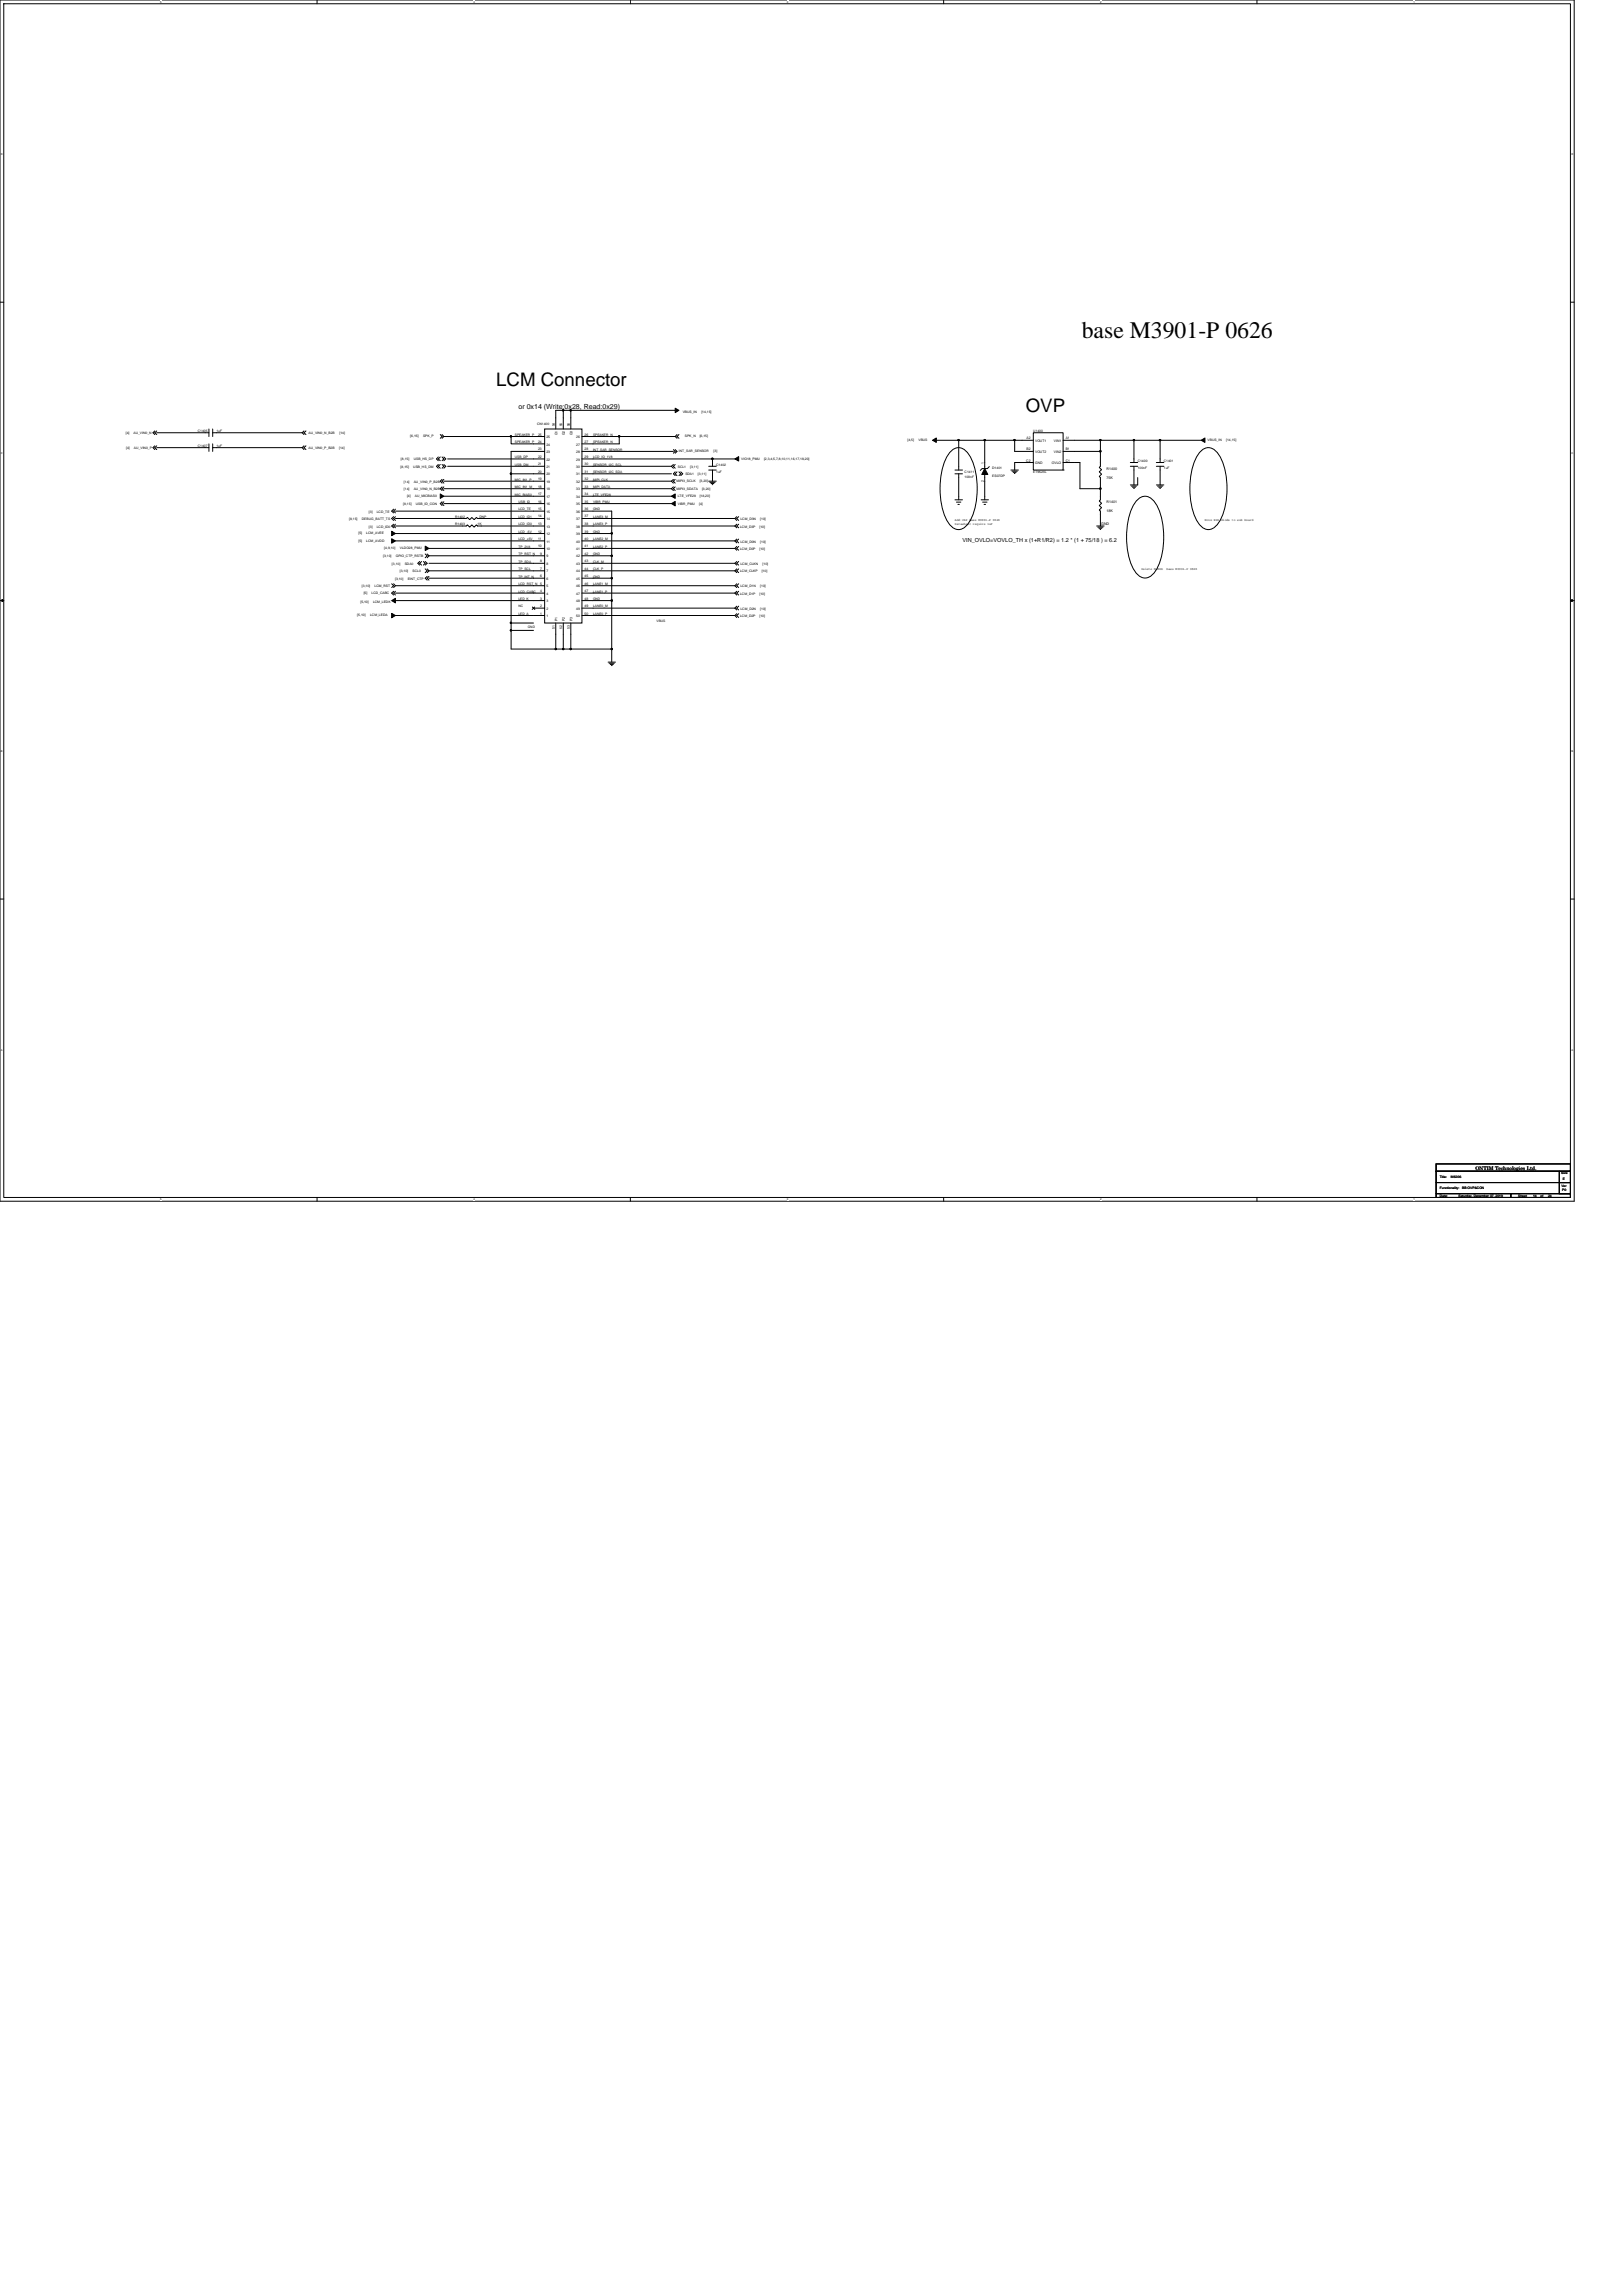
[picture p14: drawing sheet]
<svg xmlns="http://www.w3.org/2000/svg" width="210mm" height="297mm" viewBox="0 0 210 297" stroke-linecap="round" stroke-linejoin="round" font-family="sans-serif">
<defs><g id="words">
<text font-size="3.1" x="140" y="43.8">base M3901-P 0626</text>
<g font-size="2.4">
<text x="64.2" y="50">LCM Connector</text>
<text x="132.7" y="53.3">OVP</text>
</g>
<text font-size=".9" x="67.1" y="53">or 0x14 (Write:0x28, Read:0x29)</text>
<g font-size=".7">
<text x="124.5" y="70.2">VIN_OVLO=VOVLO_TH x (1+R1/R2) = 1.2 * (1 + 75/18 ) = 6.2</text>
<text x="190.9" y="151.3">ONTIM Technologies Ltd.</text>
</g>
<g font-size=".5">
<text x="143.2" y="60.7">R1400</text>
<text x="143.2" y="62">75K</text>
<text x="143.2" y="65.1">R1401</text>
<text x="142.5" y="67.9">GND</text>
<text x="143.2" y="66.3">18K</text>
</g>
<g font-size=".4">
<text x="88.3" y="53.4">VBUS_IN</text>
<text x="90.7" y="53.4">[14,15]</text>
<text x="16.3" y="56.2">[4]</text>
<text x="16.3" y="58.1">[4]</text>
<text x="17.3" y="56.2">AU_VIN0_N</text>
<text x="17.3" y="58.1">AU_VIN0_P</text>
<text x="25.6" y="55.9">C1405</text>
<text x="25.6" y="57.8">C1407</text>
<text x="28" y="55.9">1uF</text>
<text x="28" y="57.8">1uF</text>
<text x="39.9" y="56.1">AU_VIN0_N_B2B</text>
<text x="39.9" y="58">AU_VIN0_P_B2B</text>
<text x="43.9" y="58">[14]</text>
<text x="43.9" y="56.1">[14]</text>
<text x="51.9" y="59.5">[8,15]</text>
<text x="53.1" y="56.6">[6,15]</text>
<text x="53.5" y="59.5">USB_HS_DP</text>
<text x="54.7" y="56.6">SPK_P</text>
<text x="66.6" y="59.3">USB_DP</text>
<text x="66.6" y="56.4">SPEAKER_P</text>
<text x="66.6" y="57.4">SPEAKER_P</text>
<text x="69.5" y="54.9">CN1400</text>
<text x="69.6" y="59.2">22</text>
<text x="69.6" y="58.3">23</text>
<text x="69.6" y="57.3">24</text>
<text x="69.6" y="56.3">25</text>
<text x="70.7" y="59.6">22</text>
<text x="70.7" y="58.6">23</text>
<text x="70.7" y="57.6">24</text>
<text x="70.7" y="56.7">25</text>
<text x="71.8" y="55.2" transform="rotate(-90 71.8 55.2)">54</text>
<text x="72.1" y="56.3" transform="rotate(-90 72.1 56.3)">G1</text>
<text x="72.7" y="55.2" transform="rotate(-90 72.7 55.2)">55</text>
<text x="73.1" y="56.3" transform="rotate(-90 73.1 56.3)">G2</text>
<text x="73.7" y="55.2" transform="rotate(-90 73.7 55.2)">56</text>
<text x="74.1" y="56.3" transform="rotate(-90 74.1 56.3)">G3</text>
<text x="74.5" y="56.7">26</text>
<text x="74.5" y="57.6">27</text>
<text x="74.5" y="58.6">28</text>
<text x="74.5" y="59.6">29</text>
<text x="75.6" y="56.3">26</text>
<text x="75.6" y="57.3">27</text>
<text x="75.6" y="58.3">28</text>
<text x="75.6" y="59.2">29</text>
<text x="76.7" y="59.3">LCD_IO_1V8</text>
<text x="76.7" y="56.4">SPEAKER_N</text>
<text x="76.7" y="57.4">SPEAKER_N</text>
<text x="76.7" y="58.3">INT_SAR_SENSOR</text>
<text x="87.8" y="58.5">INT_SAR_SENSOR</text>
<text x="88.6" y="56.6">SPK_N</text>
<text x="90.5" y="56.6">[6,15]</text>
<text x="92.3" y="58.5">[3]</text>
<text x="95.9" y="59.5">VIO18_PMU</text>
<text x="98.8" y="59.5">[2,3,4,5,7,8,10,11,16,17,18,20]</text>
<text x="117.4" y="57.1">[4,5]</text>
<text x="118.8" y="57.1">VBUS</text>
<text x="127.3" y="60" transform="rotate(-90 127.3 60)">1</text>
<text x="132.8" y="59.7">C2</text>
<text x="132.8" y="58.3">B2</text>
<text x="132.8" y="56.8">A2</text>
<text x="133.7" y="55.9">U1400</text>
<text x="133.9" y="58.6">VOUT2</text>
<text x="133.9" y="57.2">VOUT1</text>
<text x="136.4" y="58.6">VIN2</text>
<text x="136.4" y="57.2">VIN1</text>
<text x="137.9" y="59.7">C1</text>
<text x="137.9" y="58.3">B1</text>
<text x="137.9" y="56.8">A1</text>
<text x="147.2" y="59.8">C1400</text>
<text x="150.6" y="59.8">C1401</text>
<text x="156.2" y="57.1">VBUS_IN</text>
<text x="158.6" y="57.1">[14,15]</text>
<text x="51.8" y="60.5">[8,15]</text>
<text x="52.2" y="65.4">[8,15]</text>
<text x="52.3" y="62.5">[14]</text>
<text x="52.3" y="63.4">[14]</text>
<text x="52.7" y="64.3">[4]</text>
<text x="53.5" y="60.5">USB_HS_DM</text>
<text x="53.5" y="62.5">AU_VIN0_P_B2B</text>
<text x="53.5" y="63.4">AU_VIN0_N_B2B</text>
<text x="53.7" y="64.3">AU_MICBIAS0</text>
<text x="53.8" y="65.4">USB_ID_CON</text>
<text x="66.6" y="64.1">MIC_BIAS0</text>
<text x="66.6" y="63.1">MIC_IN1_M</text>
<text x="66.6" y="62.2">MIC_IN1_P</text>
<text x="66.6" y="60.2">USB_DM</text>
<text x="67.1" y="65.1">USB_ID</text>
<text x="69.6" y="65">16</text>
<text x="69.6" y="66">15</text>
<text x="69.6" y="64.1">17</text>
<text x="69.6" y="63.1">18</text>
<text x="69.6" y="62.1">19</text>
<text x="69.6" y="61.2">20</text>
<text x="69.6" y="60.2">21</text>
<text x="70.7" y="65.4">16</text>
<text x="70.7" y="64.4">17</text>
<text x="70.7" y="63.4">18</text>
<text x="70.7" y="62.5">19</text>
<text x="70.7" y="61.5">20</text>
<text x="70.7" y="60.5">21</text>
<text x="74.5" y="63.4">33</text>
<text x="74.5" y="64.4">34</text>
<text x="74.5" y="61.5">31</text>
<text x="74.5" y="62.5">32</text>
<text x="74.5" y="65.4">35</text>
<text x="74.5" y="60.5">30</text>
<text x="75.6" y="63.1">33</text>
<text x="75.6" y="64.1">34</text>
<text x="75.6" y="61.2">31</text>
<text x="75.6" y="62.1">32</text>
<text x="75.6" y="65">35</text>
<text x="75.6" y="66">36</text>
<text x="75.6" y="60.2">30</text>
<text x="76.7" y="63.1">MIPI_DATA</text>
<text x="76.7" y="62.2">MIPI_CLK</text>
<text x="76.7" y="61.2">SENSOR_I2C_SDA</text>
<text x="76.7" y="60.2">SENSOR_I2C_SCL</text>
<text x="76.7" y="64.1">LTE_VFE28</text>
<text x="76.7" y="65.1">VIBR_PMU</text>
<text x="87.5" y="63.3">MIPI3_SDATA</text>
<text x="87.5" y="62.4">MIPI3_SCLK</text>
<text x="87.7" y="60.5">SCL1</text>
<text x="87.7" y="65.3">VIBR_PMU</text>
<text x="87.7" y="64.3">LTE_VFE28</text>
<text x="88.7" y="61.4">SDA1</text>
<text x="89.3" y="60.5">[3,11]</text>
<text x="90.3" y="61.4">[3,11]</text>
<text x="90.4" y="65.3">[4]</text>
<text x="90.5" y="64.3">[18,20]</text>
<text x="90.5" y="62.4">[3,20]</text>
<text x="90.8" y="63.3">[3,20]</text>
<text x="92.7" y="60.2">C1402</text>
<text x="92.7" y="61.2">1uF</text>
<text x="124.8" y="61.2">C1411</text>
<text x="124.8" y="61.8">100nF</text>
<text x="127.3" y="62.4" transform="rotate(-90 127.3 62.4)">2</text>
<text x="128.4" y="60.7">D1401</text>
<text x="128.4" y="61.7">ES07DP</text>
<text x="133.7" y="61.2">ET9523L</text>
<text x="133.9" y="60">GND</text>
<text x="136.1" y="60">OVLO</text>
<text x="147.2" y="60.7">100nF</text>
<text x="150.6" y="60.7">1uF</text>
<text x="45.2" y="67.3">[8,15]</text>
<text x="46.4" y="70.1">[5]</text>
<text x="46.4" y="69.1">[5]</text>
<text x="46.8" y="67.3">DEBUG_BATT_TS</text>
<text x="47.4" y="70.1">LCM_AVDD</text>
<text x="47.4" y="69.1">LCM_AVEE</text>
<text x="47.7" y="66.3">[3]</text>
<text x="47.7" y="68.3">[3]</text>
<text x="48.7" y="66.3">LCD_TE</text>
<text x="48.7" y="68.3">LCD_ID0</text>
<text x="49.7" y="71.1">[4,9,10]</text>
<text x="51.7" y="71.1">VLDO28_PMU</text>
<text x="58.9" y="67">R1402</text>
<text x="58.9" y="68">R1403</text>
<text x="61.8" y="68">1K</text>
<text x="62" y="67">DNP</text>
<text x="67.1" y="66">LCD_TE</text>
<text x="67.1" y="69.9">LCD_+5V</text>
<text x="67.1" y="68.9">LCD_-5V</text>
<text x="67.1" y="71.8">TP_RST_N</text>
<text x="67.1" y="67">LCD_ID1</text>
<text x="67.1" y="70.9">TP_2V8</text>
<text x="67.1" y="68">LCD_ID0</text>
<text x="69.6" y="68.9">12</text>
<text x="69.6" y="70.8">10</text>
<text x="69.6" y="67">14</text>
<text x="69.6" y="67.9">13</text>
<text x="69.6" y="69.8">11</text>
<text x="69.9" y="71.8">9</text>
<text x="70.7" y="69.2">12</text>
<text x="70.7" y="71.2">10</text>
<text x="70.7" y="67.3">14</text>
<text x="70.7" y="68.3">13</text>
<text x="70.7" y="66.3">15</text>
<text x="70.7" y="70.2">11</text>
<text x="74.5" y="66.3">36</text>
<text x="74.5" y="67.3">37</text>
<text x="74.5" y="68.3">38</text>
<text x="74.5" y="69.2">39</text>
<text x="74.5" y="70.2">40</text>
<text x="74.5" y="71.2">41</text>
<text x="75.6" y="67">37</text>
<text x="75.6" y="67.9">38</text>
<text x="75.6" y="68.9">39</text>
<text x="75.6" y="69.8">40</text>
<text x="75.6" y="70.8">41</text>
<text x="75.6" y="71.8">42</text>
<text x="76.7" y="71.8">GND</text>
<text x="76.7" y="68.9">GND</text>
<text x="76.7" y="66">GND</text>
<text x="76.7" y="69.9">LANE2_M</text>
<text x="76.7" y="70.9">LANE2_P</text>
<text x="76.7" y="67">LANE3_M</text>
<text x="76.7" y="68">LANE3_P</text>
<text x="95.8" y="68.3">LCM_D3P</text>
<text x="95.8" y="71.2">LCM_D0P</text>
<text x="95.8" y="67.3">LCM_D3N</text>
<text x="95.8" y="70.2">LCM_D0N</text>
<text x="98.3" y="68.3">[10]</text>
<text x="98.3" y="71.2">[10]</text>
<text x="98.4" y="67.3">[10]</text>
<text x="98.4" y="70.2">[10]</text>
<text x="123.5" y="67.4">Add CAP base M3901-P 0626</text>
<text x="123.5" y="67.9">Datasheet require 1uF</text>
<text x="155.9" y="67.4">Move ESD diode to sub board</text>
<text x="46.6" y="78">[5,10]</text>
<text x="46.8" y="75.9">[3,10]</text>
<text x="47.1" y="76.9">[5]</text>
<text x="48.1" y="76.9">LCD_CABC</text>
<text x="48.3" y="78">LCM_LEDK</text>
<text x="48.5" y="75.9">LCM_RST</text>
<text x="49.6" y="72.1">[3,10]</text>
<text x="50.7" y="73">[3,10]</text>
<text x="51.1" y="75">[3,10]</text>
<text x="51.2" y="72.1">GPIO_CTP_RSTB</text>
<text x="51.7" y="74">[3,10]</text>
<text x="52.4" y="73">SDA0</text>
<text x="52.7" y="75">EINT_CTP</text>
<text x="53.4" y="74">SCL0</text>
<text x="67.1" y="76.7">LCD_CABC</text>
<text x="67.1" y="74.7">TP_INT_N</text>
<text x="67.1" y="72.8">TP_SDA</text>
<text x="67.1" y="73.8">TP_SCL</text>
<text x="67.1" y="77.6">LED_K</text>
<text x="67.1" y="75.7">LCD_RST_N</text>
<text x="69.9" y="77.6">3</text>
<text x="69.9" y="76.6">4</text>
<text x="69.9" y="75.6">5</text>
<text x="69.9" y="72.7">8</text>
<text x="69.9" y="73.7">7</text>
<text x="69.9" y="74.7">6</text>
<text x="70.7" y="77.9">3</text>
<text x="70.7" y="76.9">4</text>
<text x="70.7" y="76">5</text>
<text x="70.7" y="73.1">8</text>
<text x="70.7" y="74.1">7</text>
<text x="70.7" y="72.1">9</text>
<text x="70.7" y="75">6</text>
<text x="74.5" y="72.1">42</text>
<text x="74.5" y="73.1">43</text>
<text x="74.5" y="74.1">44</text>
<text x="74.5" y="75">45</text>
<text x="74.5" y="76">46</text>
<text x="74.5" y="76.9">47</text>
<text x="74.5" y="77.9">48</text>
<text x="75.6" y="72.7">43</text>
<text x="75.6" y="73.7">44</text>
<text x="75.6" y="74.7">45</text>
<text x="75.6" y="75.6">46</text>
<text x="75.6" y="76.6">47</text>
<text x="75.6" y="77.6">48</text>
<text x="76.7" y="77.6">GND</text>
<text x="76.7" y="74.7">GND</text>
<text x="76.7" y="75.7">LANE1_M</text>
<text x="76.7" y="76.7">LANE1_P</text>
<text x="76.7" y="72.8">CLK_M</text>
<text x="76.7" y="73.8">CLK_P</text>
<text x="95.8" y="74">LCM_CLKP</text>
<text x="95.8" y="76.9">LCM_D1P</text>
<text x="95.8" y="73.1">LCM_CLKN</text>
<text x="95.8" y="76">LCM_D1N</text>
<text x="98.3" y="76.9">[10]</text>
<text x="98.4" y="76">[10]</text>
<text x="98.6" y="74">[10]</text>
<text x="98.7" y="73.1">[10]</text>
<text x="147.7" y="73.7">Delete N-MOS</text>
<text x="150.9" y="73.7">base M3901-P 0626</text>
<text x="46.2" y="79.8">[5,10]</text>
<text x="47.9" y="79.8">LCM_LEDA</text>
<text x="67.1" y="78.6">NC</text>
<text x="67.1" y="79.5">LED_A</text>
<text x="68.3" y="81.2">GND</text>
<text x="69.9" y="79.5">1</text>
<text x="69.9" y="78.5">2</text>
<text x="70.7" y="79.8">1</text>
<text x="70.7" y="78.9">2</text>
<text x="71.8" y="81.4" transform="rotate(-90 71.8 81.4)">51</text>
<text x="72.1" y="80.4" transform="rotate(-90 72.1 80.4)">P1</text>
<text x="72.7" y="81.4" transform="rotate(-90 72.7 81.4)">52</text>
<text x="73.1" y="80.4" transform="rotate(-90 73.1 80.4)">P2</text>
<text x="73.7" y="81.4" transform="rotate(-90 73.7 81.4)">53</text>
<text x="74.1" y="80.4" transform="rotate(-90 74.1 80.4)">P3</text>
<text x="74.5" y="78.9">49</text>
<text x="74.5" y="79.8">50</text>
<text x="75.6" y="78.5">49</text>
<text x="75.6" y="79.5">50</text>
<text x="76.7" y="78.6">LANE0_M</text>
<text x="76.7" y="79.5">LANE0_P</text>
<text x="84.9" y="80.5">VBUS</text>
<text x="95.8" y="79.8">LCM_D2P</text>
<text x="95.8" y="78.9">LCM_D2N</text>
<text x="98.3" y="79.8">[10]</text>
<text x="98.4" y="78.9">[10]</text>
<text x="186.3" y="152.4">Title:</text>
<text x="186.3" y="153.9">Functionality:</text>
<text x="186.3" y="154.8">Date:</text>
<text x="187.7" y="152.4">M6206</text>
<text x="188.7" y="154.8">Saturday, December 07, 2019</text>
<text x="189.2" y="153.9">BB OVP&amp;CON</text>
<text x="196.4" y="154.8">Sheet</text>
<text x="198.4" y="154.8">14</text>
<text x="199.3" y="154.8">of</text>
<text x="200.3" y="154.8">24</text>
<text x="202" y="151.9">Size</text>
<text x="202" y="153.5">Ver</text>
<text x="202.1" y="154.1">P0</text>
<text x="202.2" y="152.7">E</text>
</g>
<g font-size=".3">
<text x="20.7" y=".4">5</text>
<text x="61.3" y=".4">4</text>
<text x="101.8" y=".4">3</text>
<text x="142.3" y=".4">2</text>
<text x="182.9" y=".4">1</text>
<text x=".1" y="20.1">D</text>
<text x="203.3" y="20.1">D</text>
<text x=".1" y="58.7">C</text>
<text x="203.3" y="58.7">C</text>
<text x=".1" y="97.3">B</text>
<text x="203.3" y="97.3">B</text>
<text x=".1" y="135.9">A</text>
<text x="203.3" y="135.9">A</text>
<text x="20.7" y="155.3">5</text>
<text x="61.3" y="155.3">4</text>
<text x="101.8" y="155.3">3</text>
<text x="142.3" y="155.3">2</text>
<text x="182.9" y="155.3">1</text>
</g>
</g></defs>
<path d="M0 0h203.7v155.4h-203.7zM.5 .5h202.7v154.4h-202.7z" fill="none" stroke="#000" stroke-width=".13"/>
<g fill="#fff">
<path d="M20.7 .1h.2v.3h-.2z"/>
<path d="M20.7 155h.2v.4h-.2z"/>
</g>
<path d="M41 0v.5M41 154.9v.5" fill="none" stroke="#000" stroke-width=".13"/>
<g fill="#fff">
<path d="M61.3 .1h.2v.3h-.2z"/>
<path d="M61.3 155h.2v.4h-.2z"/>
</g>
<path d="M81.6 0v.5M81.6 154.9v.5" fill="none" stroke="#000" stroke-width=".13"/>
<g fill="#fff">
<path d="M101.8 .1h.2v.3h-.2z"/>
<path d="M101.8 155h.2v.4h-.2z"/>
</g>
<path d="M122.1 0v.5M122.1 154.9v.5" fill="none" stroke="#000" stroke-width=".13"/>
<g fill="#fff">
<path d="M142.3 .1h.2v.3h-.2z"/>
<path d="M142.3 155h.2v.4h-.2z"/>
</g>
<path d="M162.6 0v.5M162.6 154.9v.5" fill="none" stroke="#000" stroke-width=".13"/>
<g fill="#fff">
<path d="M182.9 .1h.2v.3h-.2z"/>
<path d="M182.9 155h.2v.4h-.2z"/>
<path d="M.1 19.8h.3v.4h-.3z"/>
<path d="M203.3 19.8h.3v.4h-.3z"/>
<path d="M.1 58.4h.3v.4h-.3z"/>
<path d="M203.3 58.4h.3v.4h-.3z"/>
</g>
<path d="M0 39.1h.5M203.2 39.1h.5" fill="none" stroke="#000" stroke-width=".13"/>
<g fill="#fff">
<path d="M.1 97h.3v.4h-.3z"/>
<path d="M203.3 97h.2v.4h-.2z"/>
</g>
<path d="M0 77.7h.5M203.2 77.7h.5" fill="none" stroke="#000" stroke-width=".13"/>
<path d="M.3 77.6l.2 .1-.2 .1zM203.2 77.7l.2-.1v.2z" fill="#000" stroke="#000" stroke-width=".13"/>
<g fill="#fff">
<path d="M.1 135.6h.3v.4h-.3z"/>
<path d="M203.3 135.6h.2v.4h-.2z"/>
</g>
<g fill="none" stroke="#000" stroke-width=".13">
<path d="M20 57.7l-.2 .2 .2 .3M20 55.8l-.2 .2 .2 .2M20.3 57.7l-.3 .2 .3 .3M20.3 55.8l-.3 .2 .3 .2M20.3 56h6.7M20.3 57.9h6.7M27 55.5v1M27 57.4v1M27.5 55.5v1M27.5 56h11.6M27.5 57.4v1M27.5 57.9h11.6"/>
<path d="M39.1 56l.2 .2M39.1 57.9l.2 .3M39.3 55.8l-.2 .2M39.3 57.7l-.2 .2M39.6 55.8l-.3 .2 .3 .2M39.6 57.7l-.3 .2 .3 .3M56.7 59.1l-.2 .3 .2 .2M57 56.2l.2 .3-.2 .2M57 59.1l-.3 .3 .3 .2M57.2 56.2l.2 .3M57.2 59.1l.2 .3-.2 .2M57.4 56.5l-.2 .2"/>
<path d="M57.4 59.1l.3 .3-.3 .2M57.4 56.5h8.7v.9h4.4M57.9 59.4h12.6M66.1 56.5h4.4M70.5 55.5h4.8v25.1h-4.8zM70.5 58.4h-4.4v2.9M72.9 53.1h-1v2.4M72.9 53.1v2.4M72.9 53.1h1M75.3 56.5h4.8M75.3 58.4h11.8M75.3 59.4h16.9"/>
<path d="M80.1 56.5h7.3M80.1 56.5v.9h-4.8M87.1 58.2l.3 .2-.3 .2M87.4 56.5l.2 .2M87.4 53.1h-13.5v2.4M87.4 58.2l.2 .2-.2 .2M87.6 56.2l-.2 .3M87.8 56.2l-.2 .3 .2 .2M92.2 59.4v.9M92.2 59.4h2.9M121.1 57h2.9M123.1 58.3a1.27 1.27 0 0 1 1.9 0 7.1 7.1 0 0 1 1.4 4.9 7.2 7.2 0 0 1-1.4 4.9 1.26 1.26 0 0 1-1.9 0 7.2 7.2 0 0 1-1.5-4.9 7.1 7.1 0 0 1 1.5-4.9z"/>
<path d="M124 57v3.8M124 57h3.4M127.4 57v3.3M127.4 57h3.9M131.3 57v1.4h2.4M131.3 57h2.4M133.7 59.8h-2.4v1M133.7 56h3.8v4.8h-3.8zM134.2 57h.1M134.2 58.4h.1M134.2 59.8h.1M137.5 59.8h.1"/>
<path d="M137.5 58.4h.1M137.5 57h.1M137.5 59.8h2.2v3.4h2.7M137.5 58.4h4.9M137.5 57h4.9M142.4 57h4.3M142.4 58.4v1.9l-.2 .2 .3 .3-.3 .2 .3 .3-.3 .3 .2 .2v2.9l-.2 .1 .3 .3-.3 .3 .3 .3-.3 .3 .2 .1v2M142.4 57v1.4M146.2 59.8h1M146.7 57v2.8M146.7 57h3.4M149.6 59.8h1"/>
<path d="M150.1 57h5.3M150.1 57v2.8M155.4 58.3a1.27 1.27 0 0 1 1.9 0 7.1 7.1 0 0 1 1.4 4.9 7.2 7.2 0 0 1-1.4 4.9 1.26 1.26 0 0 1-1.9 0 7.2 7.2 0 0 1-1.5-4.9 7.1 7.1 0 0 1 1.5-4.9zM50.7 75.5l.2 .3-.2 .2M50.9 76.5l-.2 .2 .2 .3M50.9 65.9l-.2 .2 .2 .3M50.9 67.8l-.2 .3 .2 .2M50.9 66.8l-.2 .3 .2 .2M50.9 75.5l.3 .3M51.2 67.1h9.1l.2-.1 .3 .2 .2-.2 .3 .2 .3-.2 .2 .1h8.7M51.2 68.1h9.1l.2-.2 .3 .3 .2-.3 .3 .3 .3-.3 .2 .2h8.7M51.2 76.5l-.3 .2 .3 .3"/>
<path d="M51.2 65.9l-.3 .2 .3 .3M51.2 67.8l-.3 .3 .3 .2M51.2 66.8l-.3 .3 .3 .2M51.2 79.6h19.3M51.2 77.7h19.3M51.2 76.7h19.3M51.2 75.8h19.3M51.2 69h19.3M51.2 66.1h19.3M51.2 70h19.3M51.2 75.8l-.3 .2M54.3 72.6l-.2 .3 .2 .2"/>
<path d="M54.5 72.6l-.2 .3 .2 .2M54.8 72.6l.2 .3-.2 .2M55 72.6l.3 .3-.3 .2M55 73.6l.3 .3-.3 .2M55 71.7l.3 .2-.3 .3M55.3 74.6l-.3 .2 .3 .3M55.3 73.6l.2 .3M55.3 71.7l.2 .2M55.5 72.9h15M55.5 73.9h15M55.5 71.9h15M55.5 71h15"/>
<path d="M55.5 74.8h15M55.5 74.6l-.2 .2 .2 .3M55.5 73.9l-.2 .2M55.5 71.9l-.2 .3M56.7 60.1l-.2 .2 .2 .3M57 60.1l-.3 .2 .3 .3M57.2 60.1l.2 .2-.2 .3M57.2 64.9l-.2 .3 .2 .2M57.2 62l-.2 .3 .2 .2M57.2 63l-.2 .2 .2 .3M57.4 64.9l-.2 .3 .2 .2M57.4 62l-.2 .3 .2 .2"/>
<path d="M57.4 63l-.2 .2 .2 .3M57.4 60.1l.3 .2-.3 .3M57.4 65.2h13.1M57.4 64.2h13.1M57.4 63.2h13.1M57.4 62.3h13.1M57.9 60.3h12.6M66.1 61.3v19.3M66.1 61.3h4.4M68.9 78.5l.3 .3M69 78.7h1.5M69.2 78.5l-.3 .3"/>
<path d="M70.5 73.9h.1M72.9 73.4h.1M72.9 74.3h.1M72.9 75.3h.1M75.3 63.2h11.6M75.3 64.2h11.6M75.3 61.3h11.6M75.3 62.3h11.6M75.3 65.2h11.6M75.3 66.1h3.8v2.9h-3.8M75.3 67.1h19.8M75.3 68.1h19.8"/>
<path d="M75.3 70h19.8M75.3 71h19.8M75.3 71.9h3.8M75.3 72.9h19.8M75.3 73.9h19.8M75.3 74.8h3.8M75.3 75.8h19.8M75.3 76.7h19.8M75.3 77.7h3.8M75.3 78.7h19.8M75.3 79.6h19.8M75.3 60.3h11.6"/>
<path d="M79.1 69v2.9M79.1 71.9v2.9M79.1 74.8v2.9M79.1 77.7v6.3M86.9 60.3l.2 .3M86.9 63.2l.2 .3M86.9 62.3l.2 .2M87.1 60.1l-.2 .2M87.1 63l-.2 .2M87.1 62l-.2 .3M87.4 61l-.3 .3 .3 .2M87.4 60.1l-.3 .2 .3 .3"/>
<path d="M87.4 63l-.3 .2 .3 .3M87.4 62l-.3 .3 .3 .2M87.6 61l-.2 .3 .2 .2M87.8 61l.3 .3-.3 .2M88.1 61l.2 .3-.2 .2M91.7 62.3h1M91.7 60.8h1M91.7 60.3h1M91.8 62.4h.7M92 62.5h.4M92.1 62.7h.1M92.2 60.8v1.5"/>
<path d="M95.1 67.1l.2 .2M95.1 68.1l.2 .2M95.1 72.9l.2 .2M95.1 73.9l.2 .2M95.1 75.8l.2 .2M95.1 76.7l.2 .3M95.1 70l.2 .2M95.1 71l.2 .2M95.1 78.7l.2 .2M95.1 79.6l.2 .3M95.3 66.8l-.2 .3M95.3 67.8l-.2 .3"/>
<path d="M95.3 72.6l-.2 .3M95.3 73.6l-.2 .3M95.3 75.5l-.2 .3M95.3 76.5l-.2 .2M95.3 69.7l-.2 .3M95.3 70.7l-.2 .3M95.3 78.4l-.2 .3M95.3 79.4l-.2 .2M95.6 66.8l-.3 .3 .3 .2M95.6 67.8l-.3 .3 .3 .2M95.6 72.6l-.3 .3 .3 .2M95.6 73.6l-.3 .3 .3 .2"/>
<path d="M95.6 75.5l-.3 .3 .3 .2M95.6 76.5l-.3 .2 .3 .3M95.6 69.7l-.3 .3 .3 .2M95.6 70.7l-.3 .3 .3 .2M95.6 78.4l-.3 .3 .3 .2M95.6 79.4l-.3 .2 .3 .3M123.5 64.7h1M123.5 61.3h1M123.5 60.8h1M123.7 65h.6M123.9 65.3h.2M124 61.3v3.4"/>
<path d="M126.9 64.7h1M127.1 65h.6M127.3 65.3h.2M127.4 61.8v2.9M127.4 61.4v.4M127.4 60.3v.3M127.4 60.3h.1M127.4 61.8h.1M128 60.4l-.3 .2h-.6l-.3 .3M130.8 60.8h1M130.9 61h.7M131.1 61.1h.4"/>
<path d="M131.2 61.3h.1M137.5 60.8h.1M141.9 68.1h1M142 68.2h.7M142.2 68.3h.4M142.3 68.5h.1M146.2 60.3h1M146.4 62.9h.6M146.5 63h.4M146.7 63.2h.1M146.7 60.3v2.4M147.2 61.8v.9h-1"/>
<path d="M147.2 64.6a1.27 1.27 0 0 1 1.9 0 7.1 7.1 0 0 1 1.5 4.9 7.1 7.1 0 0 1-1.5 4.9 1.27 1.27 0 0 1-1.9 0 7.1 7.1 0 0 1-1.4-4.9 7.1 7.1 0 0 1 1.4-4.9zM149.6 62.7h1M149.6 60.3h1M149.8 62.9h.6M149.9 63h.4M150.1 63.2h.1M150.1 60.3v2.4M69 81.6h-2.9v2.4h5.8M69 80.6h-2.9v1M71.9 84h1M71.9 80.6v3.4M72.9 84h1"/>
<path d="M72.9 80.6v3.4M73.9 80.6v3.4M73.9 84h5.2M78.7 85.7h.9M78.8 85.8h.7M79 86h.4M79.1 86.1h.1M79.1 84v1.7M0 116.3h.5M203.2 116.3h.5M185.8 150.6h17.4v.9h-17.4zM185.8 151.5h17.4v1.5h-17.4z"/>
<path d="M185.8 154.4h9.7v.5h-9.7zM185.8 153v1.4M195.5 154.4h7.7v.5h-7.7zM201.7 153h1.5v1.4h-1.5zM201.7 151.5v1.5"/>
</g>
<g fill="#000" stroke="#000" stroke-width=".13">
<path d="M87.4 52.8l.4 .3-.4 .3zM95.1 59.4l.5-.3v.5zM120.7 57l.4-.3v.5zM155.4 57l.5-.3v.5zM50.7 79.4l.5 .2-.5 .3zM50.7 69.7l.5 .3-.5 .3zM50.7 68.7l.5 .3-.5 .3zM50.7 77.7l.5-.3v.6zM55 70.7l.5 .3-.5 .2zM57 63.9l.4 .3-.4 .3zM86.9 65.2l.5-.3v.5zM86.9 64.2l.5-.3v.6z"/>
<path d="M127.4 60.6l.4 .8h-.8z"/>
<path d="M66 56.4h.2v.1h-.2z" fill-rule="evenodd"/>
<path d="M66 56.4h.2v.1h-.2z" fill-rule="evenodd"/>
<path d="M72.8 53h.1v.1h-.1z" fill-rule="evenodd"/>
<path d="M72.8 53h.1v.1h-.1z" fill-rule="evenodd"/>
<path d="M73.8 53h.1v.1h-.1z" fill-rule="evenodd"/>
<path d="M73.8 53h.1v.1h-.1z" fill-rule="evenodd"/>
<path d="M80 56.4h.2v.1h-.2z" fill-rule="evenodd"/>
<path d="M80 56.4h.2v.1h-.2z" fill-rule="evenodd"/>
<path d="M92.1 59.3h.1v.1h-.1z" fill-rule="evenodd"/>
<path d="M92.1 59.3h.1v.1h-.1z" fill-rule="evenodd"/>
<path d="M123.9 56.9h.2v.1h-.2z" fill-rule="evenodd"/>
<path d="M123.9 56.9h.2v.1h-.2z" fill-rule="evenodd"/>
<path d="M127.3 56.9h.2v.1h-.2z" fill-rule="evenodd"/>
<path d="M127.3 56.9h.2v.1h-.2z" fill-rule="evenodd"/>
<path d="M131.2 56.9h.1v.1h-.1z" fill-rule="evenodd"/>
<path d="M131.2 56.9h.1v.1h-.1z" fill-rule="evenodd"/>
<path d="M142.3 58.3h.1v.1h-.1z" fill-rule="evenodd"/>
<path d="M142.3 56.9h.1v.1h-.1z" fill-rule="evenodd"/>
<path d="M142.3 58.3h.1v.1h-.1z" fill-rule="evenodd"/>
<path d="M142.3 56.9h.1v.1h-.1z" fill-rule="evenodd"/>
<path d="M146.6 56.9h.2v.1h-.2z" fill-rule="evenodd"/>
<path d="M146.6 56.9h.2v.1h-.2z" fill-rule="evenodd"/>
<path d="M150 56.9h.1v.1h-.1z" fill-rule="evenodd"/>
<path d="M150 56.9h.1v.1h-.1z" fill-rule="evenodd"/>
<path d="M66 61.2h.2v.1h-.2z" fill-rule="evenodd"/>
<path d="M66 61.2h.2v.1h-.2z" fill-rule="evenodd"/>
<path d="M79.1 68.9h.1v.2h-.1z" fill-rule="evenodd"/>
<path d="M79.1 71.8h.1v.2h-.1z" fill-rule="evenodd"/>
<path d="M79.1 74.7h.1v.2h-.1z" fill-rule="evenodd"/>
<path d="M79.1 77.6h.1v.2h-.1z" fill-rule="evenodd"/>
<path d="M79.1 68.9h.1v.2h-.1z" fill-rule="evenodd"/>
<path d="M79.1 71.8h.1v.2h-.1z" fill-rule="evenodd"/>
<path d="M79.1 74.7h.1v.2h-.1z" fill-rule="evenodd"/>
<path d="M79.1 77.6h.1v.2h-.1z" fill-rule="evenodd"/>
<path d="M142.3 63.1h.1v.2h-.1z" fill-rule="evenodd"/>
<path d="M142.3 63.1h.1v.2h-.1z" fill-rule="evenodd"/>
<path d="M66 80.5h.2v.1h-.2z" fill-rule="evenodd"/>
<path d="M66 81.5h.2v.1h-.2z" fill-rule="evenodd"/>
<path d="M66 80.5h.2v.1h-.2z" fill-rule="evenodd"/>
<path d="M66 81.5h.2v.1h-.2z" fill-rule="evenodd"/>
<path d="M71.8 83.9h.2v.1h-.2z" fill-rule="evenodd"/>
<path d="M71.8 83.9h.2v.1h-.2z" fill-rule="evenodd"/>
<path d="M72.8 83.9h.1v.1h-.1z" fill-rule="evenodd"/>
<path d="M72.8 83.9h.1v.1h-.1z" fill-rule="evenodd"/>
<path d="M73.8 83.9h.1v.1h-.1z" fill-rule="evenodd"/>
<path d="M73.8 83.9h.1v.1h-.1z" fill-rule="evenodd"/>
<path d="M79.1 83.9h.1v.1h-.1z" fill-rule="evenodd"/>
<path d="M79.1 83.9h.1v.1h-.1z" fill-rule="evenodd"/>
</g>
<use href="#words"/>
</svg>
